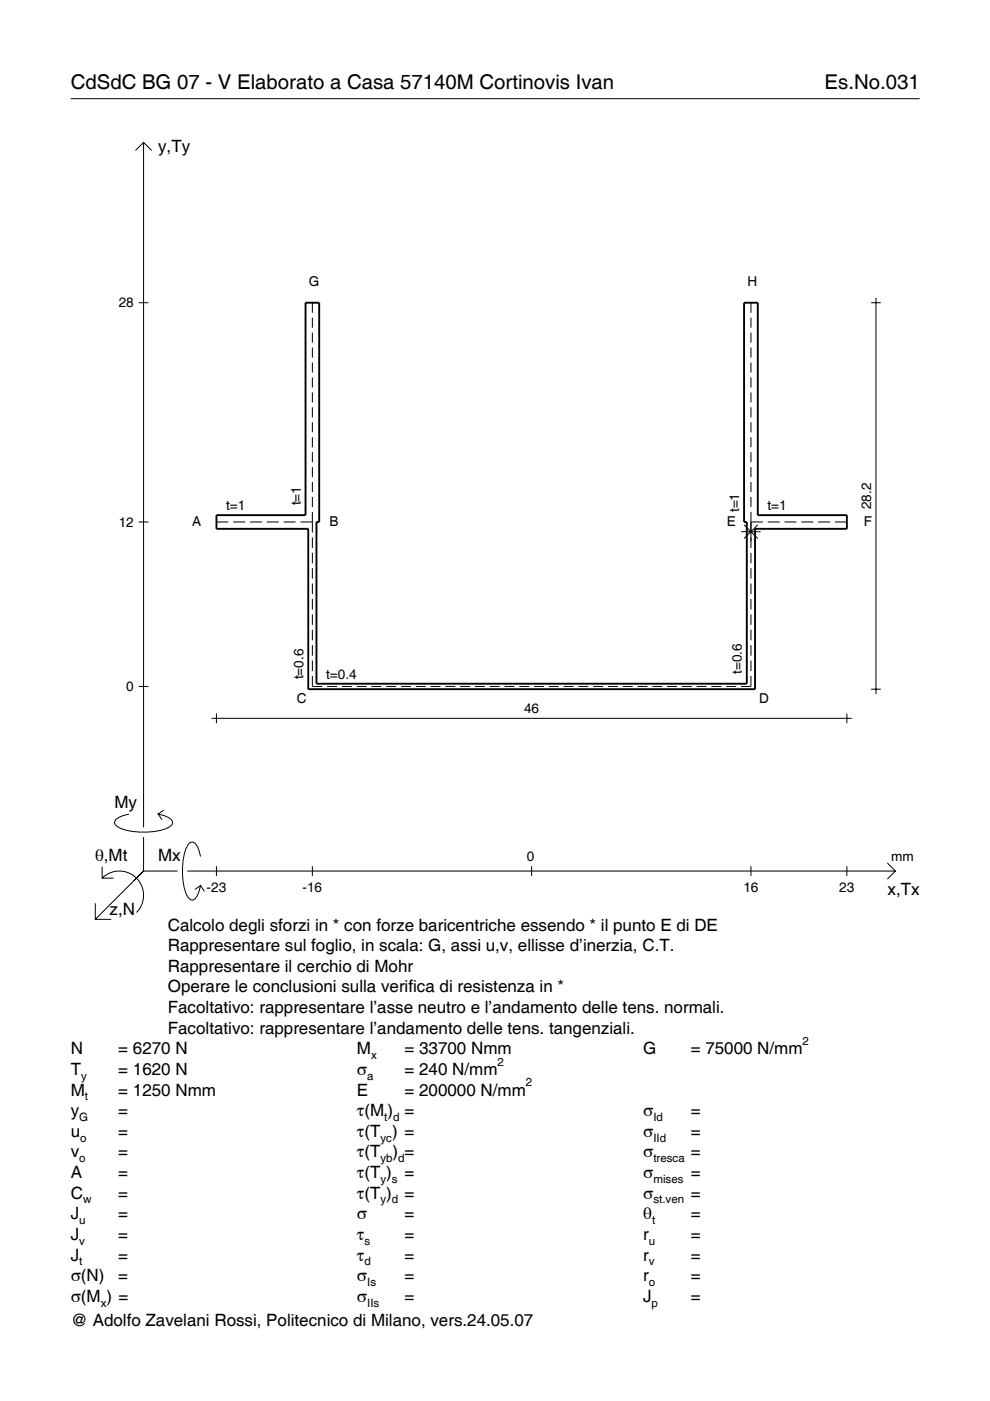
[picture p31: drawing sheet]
<svg xmlns="http://www.w3.org/2000/svg" width="210mm" height="297mm" viewBox="0 0 210 297" stroke-linecap="round" stroke-linejoin="round" font-family="sans-serif">
<defs><g id="words">
<g font-size="4.3">
<text x="15" y="18.9">CdSdC BG 07 - V Elaborato a Casa 57140M Cortinovis Ivan</text>
<text x="174.8" y="18.9">Es.No.031</text>
</g>
<g font-size="3.6">
<text x="33.5" y="32.3">y,Ty</text>
<text x="24.3" y="171.3">My</text>
<text x="20.1" y="182.6">θ,Mt</text>
<text x="33.5" y="182.6">Mx</text>
<text x="188.2" y="189.8">x,Tx</text>
<text x="23.2" y="193.9">z,N</text>
<text x="35.6" y="197.3">Calcolo degli sforzi in * con forze baricentriche essendo * il punto E di DE</text>
<text x="35.6" y="201.7">Rappresentare sul foglio, in scala: G, assi u,v, ellisse d’inerzia, C.T.</text>
<text x="35.6" y="206">Rappresentare il cerchio di Mohr</text>
<text x="35.6" y="210.4">Operare le conclusioni sulla verifica di resistenza in *</text>
<text x="35.6" y="214.8">Facoltativo: rappresentare l’asse neutro e l’andamento delle tens. normali.</text>
<text x="35.6" y="219.2">Facoltativo: rappresentare l’andamento delle tens. tangenziali.</text>
<text x="15" y="223.5">N</text>
<text x="15" y="227.9">T</text>
<text x="25.1" y="223.5">= 6270 N</text>
<text x="25.1" y="227.9">= 1620 N</text>
<text x="75.7" y="227.9">σ</text>
<text x="75.7" y="223.5">M</text>
<text x="85.8" y="223.5">= 33700 Nmm</text>
<text x="85.8" y="227.9">= 240 N/mm</text>
<text x="136.4" y="223.5">G</text>
<text x="146.5" y="223.5">= 75000 N/mm</text>
<text x="15" y="232.3">M</text>
<text x="25.1" y="232.3">= 1250 Nmm</text>
<text x="75.7" y="232.3">E</text>
<text x="85.8" y="232.3">= 200000 N/mm</text>
<text x="15" y="236.7">y</text>
<text x="25.1" y="236.7">=</text>
<text x="75.7" y="236.7">τ(M ) =</text>
<text x="136.4" y="236.7">σ</text>
<text x="146.5" y="236.7">=</text>
<text x="15" y="241">u</text>
<text x="15" y="245.4">v</text>
<text x="25.1" y="241">=</text>
<text x="25.1" y="245.4">=</text>
<text x="75.7" y="241">τ(T ) =</text>
<text x="75.7" y="245.4">τ(T</text>
<text x="83.3" y="245.4">) =</text>
<text x="136.4" y="241">σ</text>
<text x="136.4" y="245.4">σ</text>
<text x="146.5" y="241">=</text>
<text x="146.5" y="245.4">=</text>
<text x="15" y="249.8">A</text>
<text x="25.1" y="249.8">=</text>
<text x="75.7" y="249.8">τ(T )</text>
<text x="85.8" y="249.8">=</text>
<text x="136.4" y="249.8">σ</text>
<text x="146.5" y="249.8">=</text>
<text x="15" y="254.2">C</text>
<text x="25.1" y="254.2">=</text>
<text x="75.7" y="254.2">τ(T )</text>
<text x="85.8" y="254.2">=</text>
<text x="136.4" y="254.2">σ</text>
<text x="146.5" y="254.2">=</text>
<text x="15" y="258.5">J</text>
<text x="15" y="262.9">J</text>
<text x="25.1" y="258.5">=</text>
<text x="25.1" y="262.9">=</text>
<text x="75.7" y="258.5">σ</text>
<text x="75.7" y="262.9">τ</text>
<text x="85.8" y="258.5">=</text>
<text x="85.8" y="262.9">=</text>
<text x="136.4" y="258.5">θ</text>
<text x="136.4" y="262.9">r</text>
<text x="146.5" y="258.5">=</text>
<text x="146.5" y="262.9">=</text>
<text x="15" y="267.3">J</text>
<text x="25.1" y="267.3">=</text>
<text x="75.7" y="267.3">τ</text>
<text x="85.8" y="267.3">=</text>
<text x="136.4" y="267.3">r</text>
<text x="146.5" y="267.3">=</text>
<text x="15" y="271.7">σ(N)</text>
<text x="25.1" y="271.7">=</text>
<text x="75.7" y="271.7">σ</text>
<text x="85.8" y="271.7">=</text>
<text x="136.4" y="271.7">r</text>
<text x="146.5" y="271.7">=</text>
<text x="15" y="276">σ(M ) =</text>
<text x="15" y="281.2">@ Adolfo Zavelani Rossi, Politecnico di Milano, vers.24.05.07</text>
<text x="75.7" y="276">σ</text>
<text x="85.8" y="276">=</text>
<text x="136.4" y="276">J</text>
<text x="146.5" y="276">=</text>
</g>
<g font-size="2.9">
<text x="25.2" y="65.2">28</text>
<text x="65.5" y="60.7">G</text>
<text x="158.5" y="60.7">H</text>
<text x="63.7" y="107.2" transform="rotate(-90 63.7 107.2)">t=1</text>
<text x="184.7" y="108" transform="rotate(-90 184.7 108)">28.2</text>
<text x="25.2" y="111.7">12</text>
<text x="40.8" y="111.6">A</text>
<text x="47.9" y="108.2">t=1</text>
<text x="69.9" y="111.6">B</text>
<text x="154.1" y="111.6">E</text>
<text x="156.7" y="108.6" transform="rotate(-90 156.7 108.6)">t=1</text>
<text x="162.7" y="108.2">t=1</text>
<text x="183.2" y="111.6">F</text>
<text x="69.2" y="143.9">t=0.4</text>
<text x="157.3" y="142.9" transform="rotate(-90 157.3 142.9)">t=0.6</text>
<text x="26.8" y="146.5">0</text>
<text x="63" y="149">C</text>
<text x="64.3" y="144.1" transform="rotate(-90 64.3 144.1)">t=0.6</text>
<text x="161" y="149">D</text>
<text x="111.1" y="151.3">46</text>
<text x="111.7" y="182.6">0</text>
<text x="189" y="182.6">mm</text>
<text x="43.8" y="189.1">-23</text>
<text x="64.1" y="189.1">-16</text>
<text x="157.6" y="189.1">16</text>
<text x="178" y="189.1">23</text>
</g>
<g font-size="2.4">
<text x="170.2" y="221.5">2</text>
<text x="78.7" y="224.5">x</text>
<text x="105.5" y="225.9">2</text>
<text x="17.2" y="228.9">y</text>
<text x="18" y="233.3">t</text>
<text x="77.9" y="228.9">a</text>
<text x="111.5" y="230.3">2</text>
<text x="16.8" y="237.7">G</text>
<text x="81.5" y="237.7">t d</text>
<text x="138.5" y="237.7">Id</text>
<text x="17" y="242">o</text>
<text x="80.7" y="242">yc</text>
<text x="138.5" y="242">IId</text>
<text x="16.8" y="246.4">o</text>
<text x="80.7" y="246.4">yb d</text>
<text x="80.7" y="250.8">y s</text>
<text x="138.5" y="246.4">tresca</text>
<text x="138.5" y="250.8">mises</text>
<text x="17.6" y="255.2">w</text>
<text x="80.7" y="255.2">y d</text>
<text x="138.5" y="255.2">st.ven</text>
<text x="16.8" y="259.5">u</text>
<text x="16.8" y="263.9">v</text>
<text x="77.3" y="263.9">s</text>
<text x="137.6" y="263.9">u</text>
<text x="138.2" y="259.5">t</text>
<text x="16.8" y="268.3">t</text>
<text x="77.3" y="268.3">d</text>
<text x="137.6" y="268.3">v</text>
<text x="77.9" y="272.7">Is</text>
<text x="137.6" y="272.7">o</text>
<text x="21.4" y="277">x</text>
<text x="77.9" y="277">IIs</text>
<text x="138.2" y="277">p</text>
</g>
</g></defs>
<g fill="none" stroke="#000" stroke-width=".21">
<path d="M15 20.9h180M28.7 31.9l1.7-1.7 1.8 1.7M30.4 30.2v145.2M29.4 64.2h2.1M66.2 64.2v2.1M66.2 67.3v2.2M66.2 70.5v2.2M66.2 73.7v2.1M66.2 76.9v2.1M159.2 64.2v2.1M159.2 67.3v2.2M159.2 70.5v2.2"/>
<path d="M159.2 73.7v2.1M159.2 76.9v2.1M184.7 64.2h2.1M185.7 63.2v84M66.2 80v2.2M66.2 83.2v2.1M66.2 86.4v2.1M66.2 89.5v2.2M66.2 92.7v2.1M66.2 95.9v2.1M66.2 99v2.2M159.2 80v2.2"/>
<path d="M159.2 83.2v2.1M159.2 86.4v2.1M159.2 89.5v2.2M159.2 92.7v2.1M159.2 95.9v2.1M159.2 99v2.2M29.4 110.7h2.1M45.9 110.7h2.5M49.4 110.7h2.6M53 110.7h2.5M56.6 110.7h2.5M60.1 110.7h2.6"/>
<path d="M63.7 110.7h2.5M66.2 102.2v2.1M66.2 105.4v2.1M66.2 108.5v4.4M66.2 113.9v2.3M66.2 117.2v2.2M157.2 112.7h4.1M157.8 111.3l2.9 2.9M159.2 110.7h2.5M159.2 102.2v2.1M159.2 105.4v2.1M159.2 108.5v7.7"/>
<path d="M159.2 117.2v2.2M160.7 111.3l-2.9 2.9M162.8 110.7h2.5M166.3 110.7h2.6M169.9 110.7h2.5M173.5 110.7h2.5M177 110.7h2.6M66.2 120.5v2.2M66.2 123.7v2.3M66.2 127v2.2M66.2 130.3v2.2M66.2 133.5v2.3"/>
<path d="M66.2 136.8v2.2M159.2 120.5v2.2M159.2 123.7v2.3M159.2 127v2.2M159.2 130.3v2.2M159.2 133.5v2.3M159.2 136.8v2.2M29.4 145.5h2.1M44.9 152.3h135.7M45.9 151.3v2M66.2 143.3v2.2h2.1M66.2 140v2.3"/>
<path d="M69.4 145.5h2.1M72.5 145.5h2.1M75.6 145.5h2.1M78.8 145.5h2.1M81.9 145.5h2.1M85 145.5h2.1M88.2 145.5h2.1M91.3 145.5h2.1M94.4 145.5h2.1M97.6 145.5h2.1M100.7 145.5h2.1M103.8 145.5h2.1"/>
<path d="M107 145.5h2.1M110.1 145.5h2.1M113.2 145.5h2.1M116.4 145.5h2.1M119.5 145.5h2.1M122.6 145.5h2.1M125.8 145.5h2.1M128.9 145.5h2.1M132 145.5h2.1M135.2 145.5h2.1M138.3 145.5h2.1M141.4 145.5h2.1"/>
<path d="M144.6 145.5h2.1M147.7 145.5h2.1M150.8 145.5h2.1M154 145.5h2.1M159.2 143.3v2.2h-2.1M159.2 140v2.3M179.6 151.3v2M184.7 146.1h2.1M27.3 172.6a3.6 3.6 0 0 0-3 1.7l.1 .5a5.7 5.7 0 0 0 3.8 1.5 13.3 13.3 0 0 0 7.8-1l.5-.5 .1-.5a3.6 3.6 0 0 0-3.1-1.7l.8 1.2M30.4 177.5v7.2M34.7 171.8l-1.2 .8M20.2 191.5v3.4h3.4"/>
<path d="M21.7 186.2a5.1 5.1 0 0 1 7.2 0 5.1 5.1 0 0 1 0 7.3M21.7 183.8v2.4h2.4M30.4 184.7l-10.2 10.2M30.4 184.7l-2 2M30.4 184.7h7.2M39.7 184.7h150.1M42.5 181.6a3.6 3.6 0 0 0-1.7-3.1l-.5 .1a5.7 5.7 0 0 0-1.5 3.8 13.3 13.3 0 0 0 1 7.8l.5 .5 .5 .2a3.6 3.6 0 0 0 1.7-3.1l-1.2 .8M42.5 187.8l.8 1.2M45.9 183.7v2M66.2 183.7v2M112.7 183.7v2M159.2 183.7v2"/>
<path d="M179.6 183.7v2M188.1 183l1.7 1.7-1.7 1.7"/>
</g>
<path d="M64.8 64.2h2.9v46.5h-.6v34.3h91.2v-34.3h-.5v-46.5h2.9v45h18.9v2.9h-19.5v34h-94.7v-34h-19.5v-2.9h18.9z" fill="none" stroke="#000" stroke-width=".4"/>
<use href="#words"/>
</svg>
